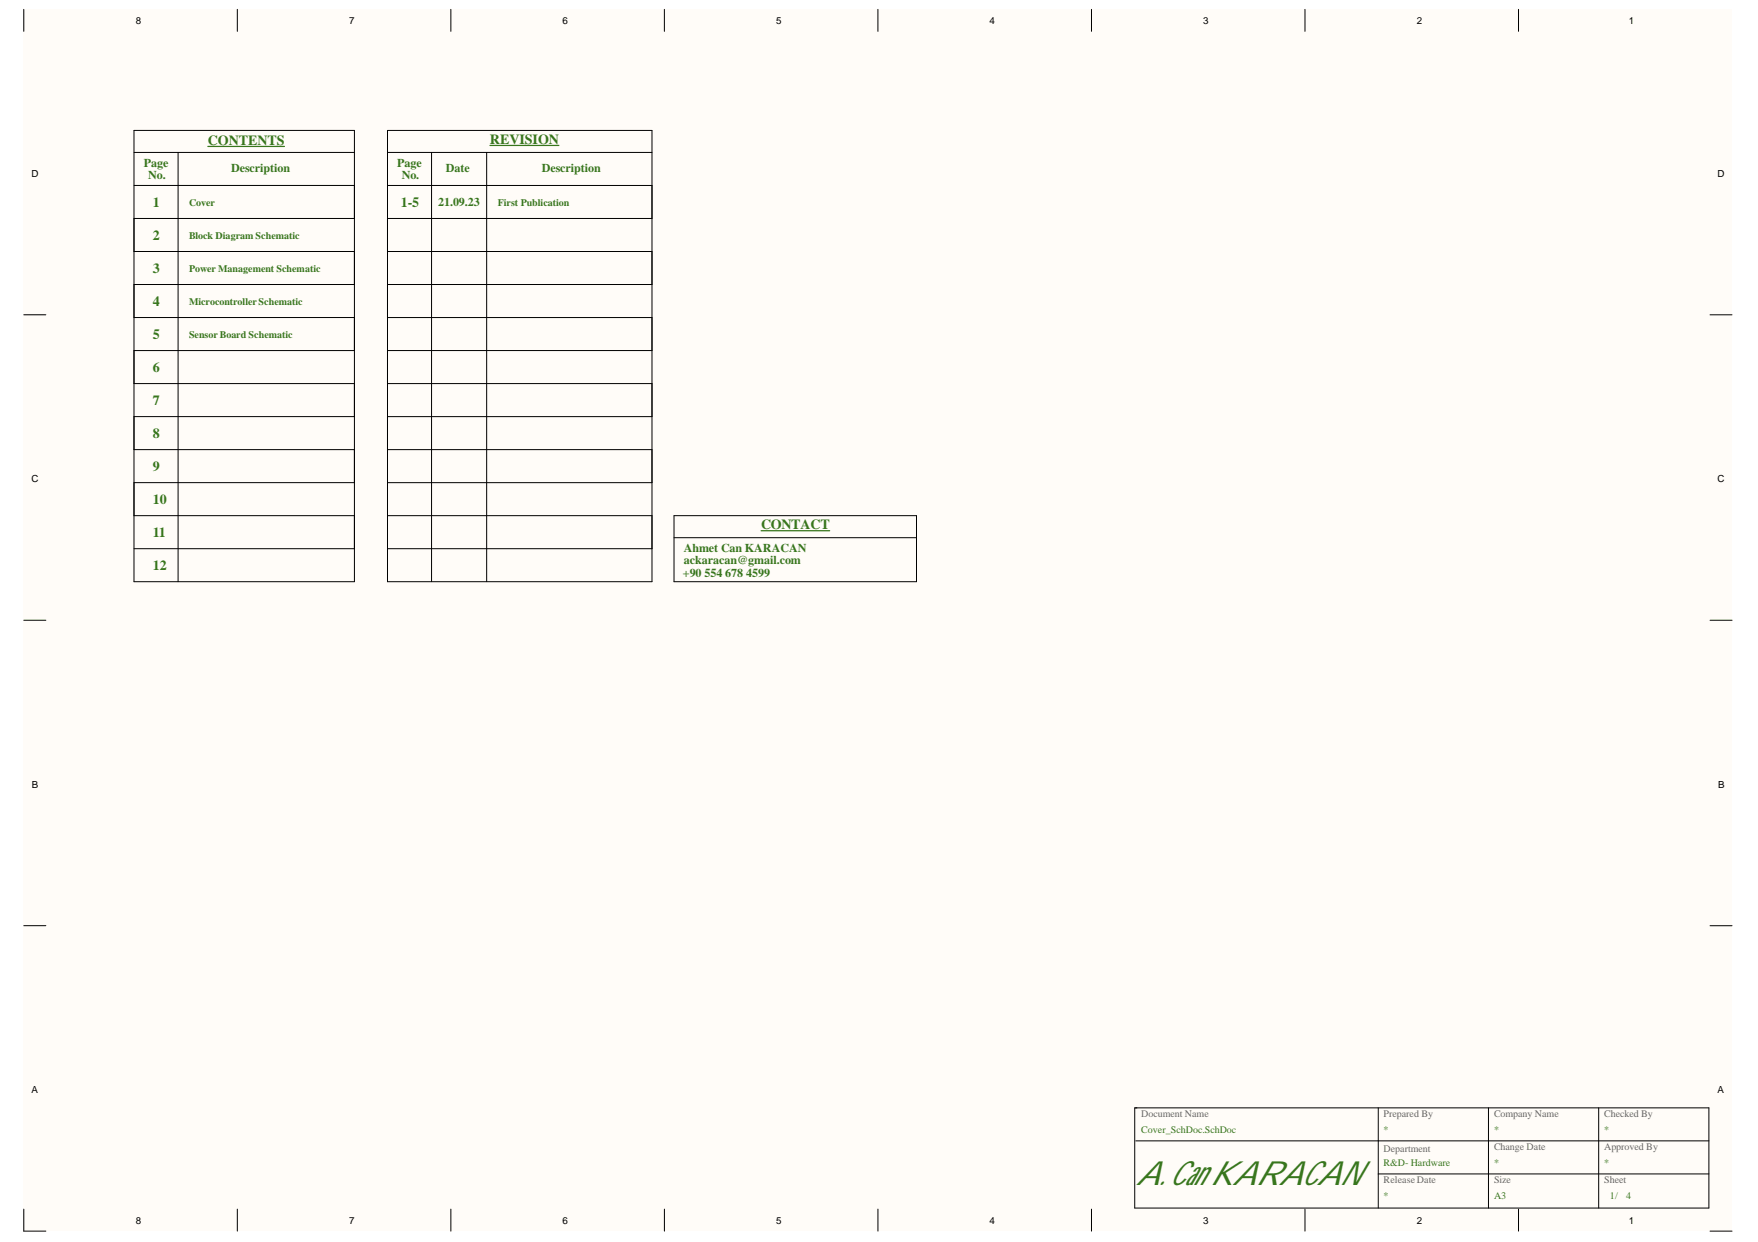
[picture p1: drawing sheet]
<svg xmlns="http://www.w3.org/2000/svg" width="297mm" height="210mm" viewBox="0 0 297 210" stroke-linecap="round" stroke-linejoin="round" font-family="sans-serif">
<defs><g id="words">
<text font-size="5.6" fill="#38761d" x="191.9" y="200.2">A. Can KARACAN</text>
<g font-size="2.4" fill="#38761d">
<text x="35.1" y="24.5">CONTENTS</text>
<text x="82.8" y="24.3">REVISION</text>
<text x="25.8" y="34.9">1</text>
<text x="67.7" y="34.9">1-5</text>
<text x="25.8" y="40.5">2</text>
<text x="25.8" y="46.1">3</text>
<text x="25.8" y="51.7">4</text>
<text x="25.8" y="57.3">5</text>
<text x="25.8" y="62.8">6</text>
<text x="25.8" y="68.4">7</text>
<text x="25.8" y="74">8</text>
<text x="25.8" y="79.6">9</text>
<text x="25.8" y="85.2">10</text>
<text x="128.6" y="89.5">CONTACT</text>
<text x="25.8" y="90.8">11</text>
<text x="25.8" y="96.3">12</text>
</g>
<g font-size="2" fill="#38761d">
<text x="24.3" y="28.1">Page</text>
<text x="39" y="29.1">Description</text>
<text x="67.1" y="28.1">Page</text>
<text x="75.3" y="29.1">Date</text>
<text x="91.5" y="29.1">Description</text>
<text x="25" y="30.2">No.</text>
<text x="67.9" y="30.2">No.</text>
<text x="74" y="34.8">21.09.23</text>
<text x="115.6" y="93.3">Ahmet Can KARACAN</text>
<text x="115.6" y="95.3">ackaracan@gmail.com</text>
<text x="115.4" y="97.5">+90 554 678 4599</text>
</g>
<g font-size="1.7" fill="#38761d">
<text x="31.9" y="34.7">Cover</text>
<text x="84.1" y="34.7">First Publication</text>
<text x="31.9" y="40.3">Block Diagram Schematic</text>
<text x="31.9" y="45.9">Power Management Schematic</text>
<text x="31.9" y="51.5">Microcontroller Schematic</text>
<text x="31.9" y="57">Sensor Board Schematic</text>
<text x="192.8" y="191.5">Cover_SchDoc.SchDoc</text>
<text x="233.8" y="191.5">*</text>
<text x="252.4" y="191.5">*</text>
<text x="271.1" y="191.5">*</text>
<text x="233.8" y="197.1">R&amp;D- Hardware</text>
<text x="252.4" y="197.1">*</text>
<text x="271.1" y="197.1">*</text>
<text x="233.8" y="202.7">*</text>
<text x="252.4" y="202.7">A3</text>
<text x="272" y="202.7">1/</text>
<text x="274.8" y="202.7">4</text>
</g>
<g font-size="1.7" fill="#666">
<text x="192.8" y="188.8">Document Name</text>
<text x="233.8" y="188.8">Prepared By</text>
<text x="252.4" y="188.8">Company Name</text>
<text x="271.1" y="188.8">Checked By</text>
<text x="233.8" y="194.7">Department</text>
<text x="252.4" y="194.3">Change Date</text>
<text x="271.1" y="194.3">Approved By</text>
<text x="233.8" y="199.9">Release Date</text>
<text x="252.4" y="199.9">Size</text>
<text x="271.1" y="199.9">Sheet</text>
</g>
<g font-size="1.6">
<text x="22.9" y="4">8</text>
<text x="59" y="4">7</text>
<text x="95" y="4">6</text>
<text x="131.2" y="4">5</text>
<text x="167.2" y="4">4</text>
<text x="203.3" y="4">3</text>
<text x="239.4" y="4">2</text>
<text x="275.2" y="4">1</text>
<text x="5.3" y="29.8">D</text>
<text x="290.2" y="29.8">D</text>
<text x="5.3" y="81.5">C</text>
<text x="290.2" y="81.5">C</text>
<text x="5.4" y="133.1">B</text>
<text x="290.3" y="133.1">B</text>
<text x="5.3" y="184.7">A</text>
<text x="290.2" y="184.7">A</text>
<text x="22.9" y="206.8">8</text>
<text x="59" y="206.8">7</text>
<text x="95" y="206.8">6</text>
<text x="131.2" y="206.8">5</text>
<text x="167.2" y="206.8">4</text>
<text x="203.3" y="206.8">3</text>
<text x="239.4" y="206.8">2</text>
<text x="275.2" y="206.8">1</text>
</g>
</g></defs>
<g fill="#fffcf8">
<path d="M4 1.6h288.7v206.5h-288.7z" fill-rule="evenodd"/>
<path d="M7.8 5.3h281.1v199h-281.1z" fill-rule="evenodd"/>
</g>
<g fill="none" stroke="#000" stroke-width=".17">
<path d="M4 1.6v3.7M40.1 1.6v3.7M76.2 1.6v3.7M112.3 1.6v3.7M148.3 1.6v3.7M184.4 1.6v3.7M220.5 1.6v3.7M256.6 1.6v3.7M22.6 22h37.3v76.3h-37.3zM22.6 25.8h37.3M22.6 31.3h37.3M22.6 36.9h37.3"/>
<path d="M30.1 25.8v72.5M65.5 22h44.7v76.3h-44.7zM65.5 25.8h44.7M65.5 31.3h44.7M65.5 36.9h44.7M72.9 25.8v72.5M82.2 25.8v72.5M4 53.2h3.7M22.6 42.5h37.3M22.6 48.1h37.3M22.6 53.7h37.3M22.6 59.2h37.3"/>
<path d="M65.5 42.5h44.7M65.5 48.1h44.7M65.5 53.7h44.7M65.5 59.2h44.7M288.9 53.2h3.8M22.6 64.8h37.3M22.6 70.4h37.3M22.6 76h37.3M65.5 64.8h44.7M65.5 70.4h44.7M65.5 76h44.7M22.6 81.6h37.3"/>
<path d="M22.6 87.1h37.3M22.6 92.7h37.3M65.5 81.6h44.7M65.5 87.1h44.7M65.5 92.7h44.7M113.9 87.1h41v11.2h-41zM113.9 90.9h41M4 104.8h3.7M288.9 104.8h3.8M4 156.4h3.7M288.9 156.4h3.8M191.7 187.2h97v17h-97z"/>
<path d="M191.9 192.8h96.8M232.9 187.2v17M232.9 198.4h55.8M251.5 187.2v17M270.1 187.2v17M4 204.3v3.8h3.8M40.1 204.3v3.8M76.2 204.3v3.8M112.3 204.3v3.8M148.3 204.3v3.8M184.4 204.3v3.8M220.5 204.3v3.8"/>
<path d="M256.6 204.3v3.8M288.9 208.1h3.8"/>
</g>
<path d="M35.1 24.7h13M82.8 24.6h11.6M128.6 89.7h11.6" fill="none" stroke="#38761d" stroke-width=".21"/>
<use href="#words"/>
</svg>
